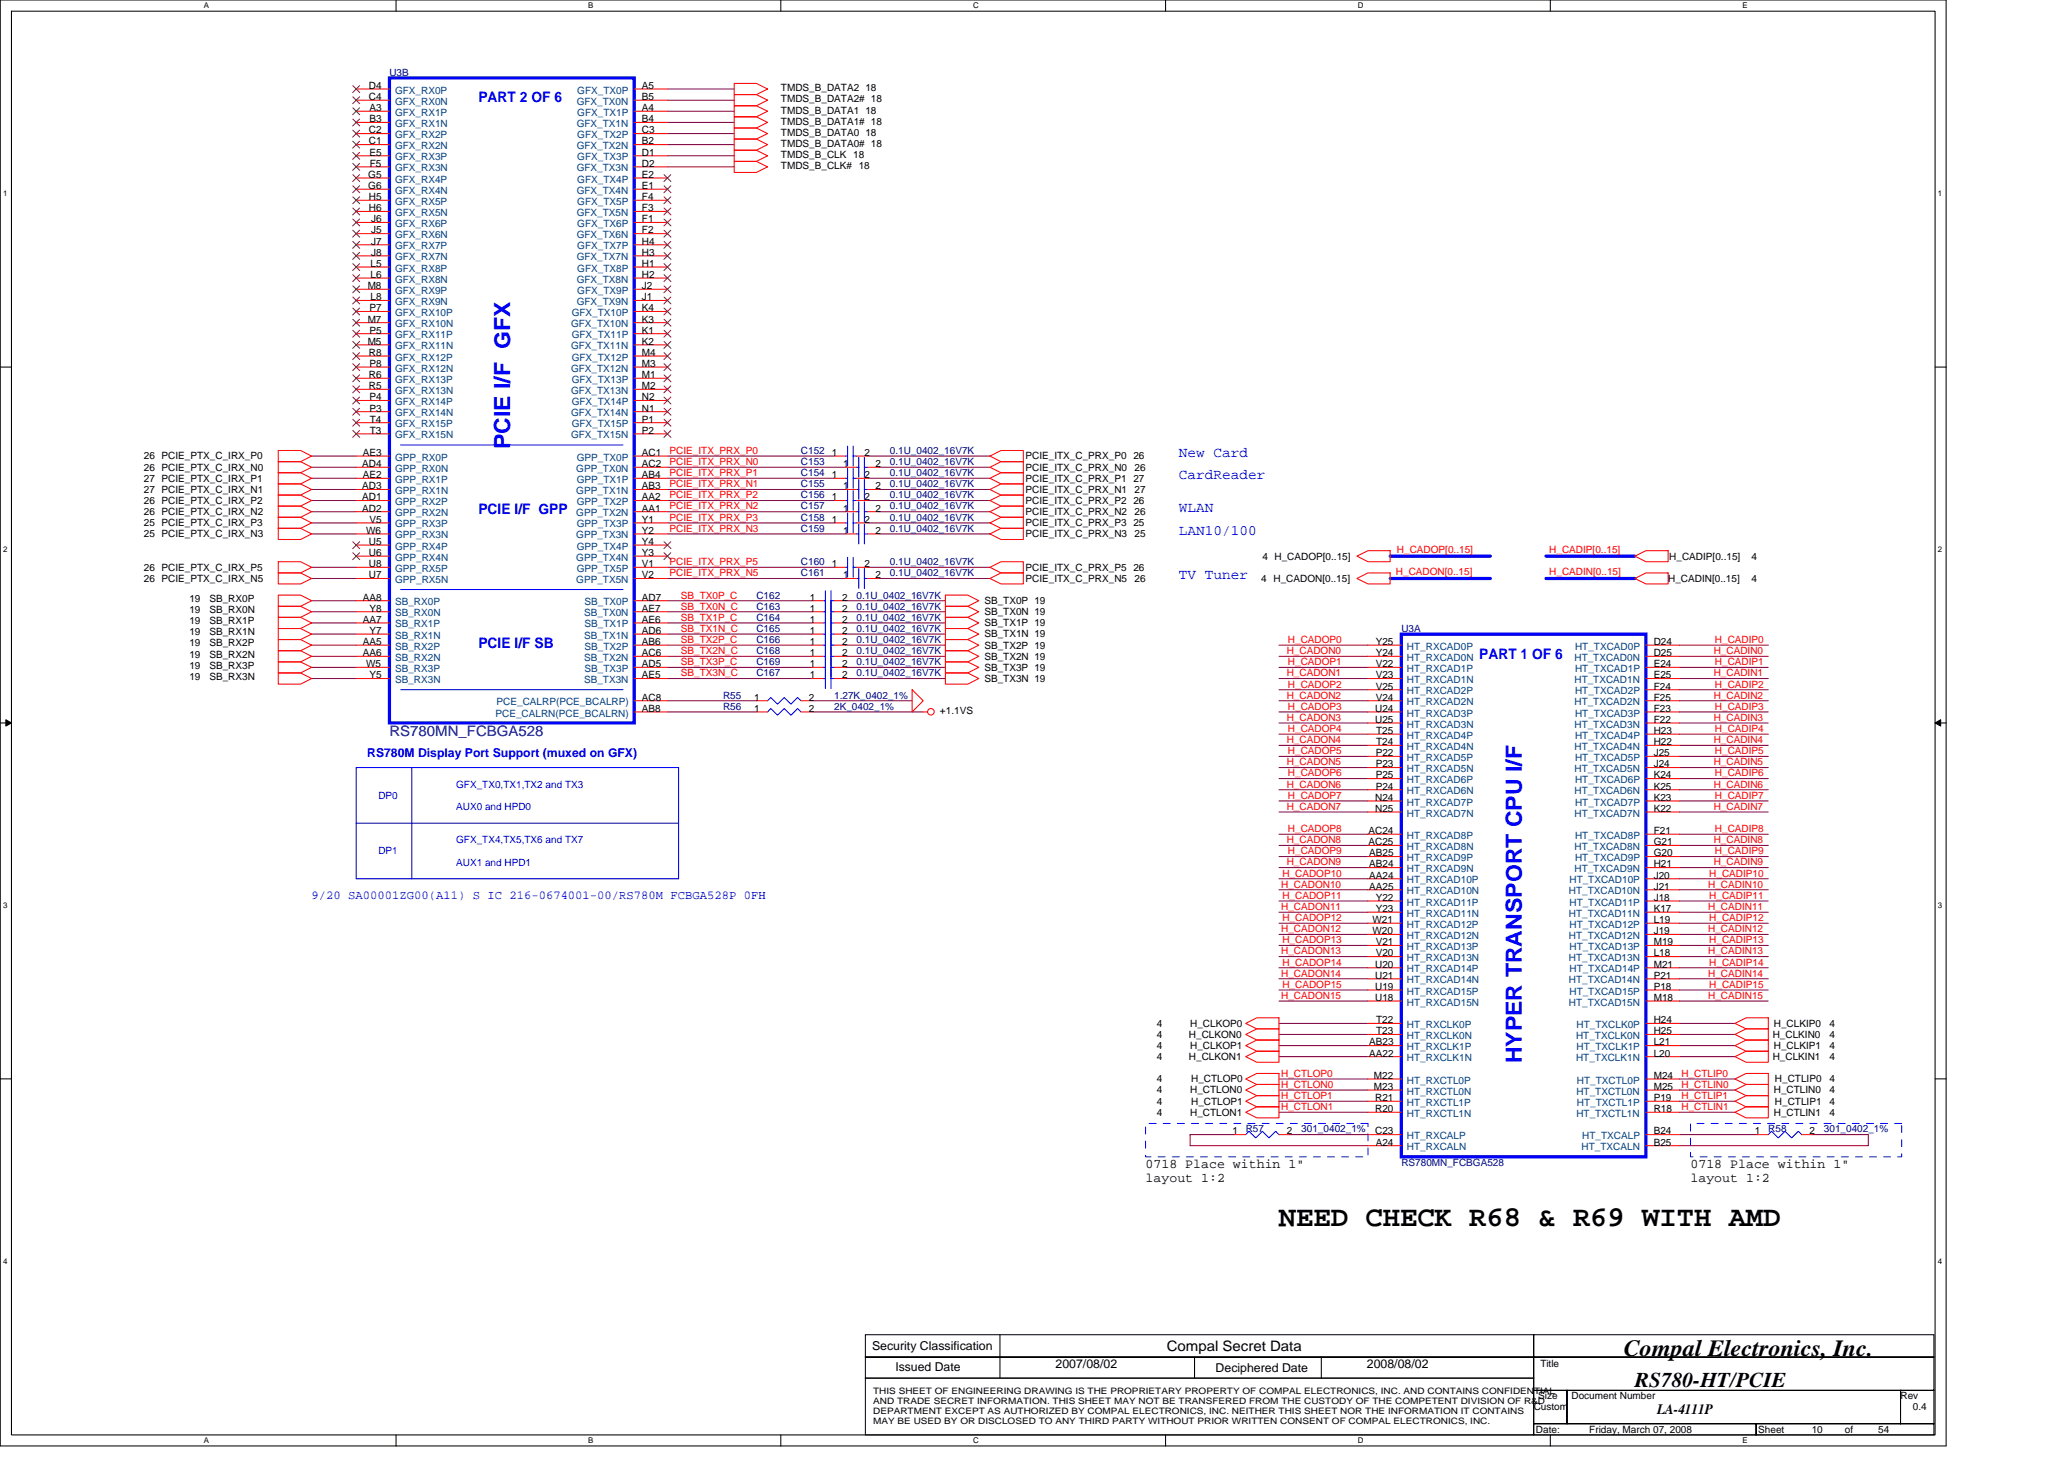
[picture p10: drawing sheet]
<svg xmlns="http://www.w3.org/2000/svg" width="297mm" height="210mm" viewBox="0 0 297 210" stroke-linecap="round" stroke-linejoin="round" font-family="sans-serif">
<defs><g id="words">
<text font-size="4.1" x="184.1" y="176.3">NEED CHECK R68 &amp; R69 WITH AMD</text>
<text font-size="3.3" x="233.7" y="195.1">Compal Electronics, Inc.</text>
<g font-size="3.2" fill="#00f">
<text x="73.4" y="64.7" transform="rotate(-90 73.4 64.7)">PCIE I/F GFX</text>
<text x="219" y="153" transform="rotate(-90 219 153)">HYPER TRANSPORT CPU I/F</text>
</g>
<text font-size="3" x="235.3" y="199.6">RS780-HT/PCIE</text>
<g font-size="2.1" fill="#00f">
<text x="68.9" y="14.7">PART 2 OF 6</text>
<text x="169.7" y="65.7">New Card</text>
<text x="169.7" y="68.9">CardReader</text>
<text x="68.9" y="73.9">PCIE I/F GPP</text>
<text x="169.7" y="76.9">LAN10/100</text>
<text x="169.7" y="73.7">WLAN</text>
<text x="169.7" y="83.3">TV Tuner</text>
<text x="68.9" y="93.2">PCIE I/F SB</text>
<text x="212.9" y="94.7">PART 1 OF 6</text>
</g>
<text font-size="2.1" fill="#000080" x="56" y="105.9">RS780MN_FCBGA528</text>
<g font-size="2.1">
<text x="167.9" y="194.4">Compal Secret Data</text>
<text x="238.5" y="203.5">LA-4111P</text>
</g>
<g font-size="1.9">
<text x="164.9" y="168">0718 Place within 1&quot;</text>
<text x="243.3" y="168">0718 Place within 1&quot;</text>
<text x="164.9" y="170.1">layout 1:2</text>
<text x="243.3" y="170.1">layout 1:2</text>
</g>
<g font-size="1.8" fill="#00f">
<text x="52.8" y="108.9">RS780M Display Port Support (muxed on GFX)</text>
<text x="44.8" y="129.4">9/20 SA00001ZG00(A11) S IC 216-0674001-00/RS780M FCBGA528P 0FH</text>
</g>
<g font-size="1.8">
<text x="125.5" y="194.2">Security Classification</text>
<text x="128.9" y="197.3">Issued Date</text>
<text x="151.9" y="196.8">2007/08/02</text>
<text x="174.9" y="197.4">Deciphered Date</text>
<text x="196.7" y="196.8">2008/08/02</text>
</g>
<g font-size="1.4" fill="#000080">
<text x="56" y="10.9">U3B</text>
<text x="115.3" y="65.3">C152</text>
<text x="128.1" y="65.3">0.1U_0402_16V7K</text>
<text x="115.3" y="70.1">C155</text>
<text x="115.3" y="71.7">C156</text>
<text x="115.3" y="66.9">C153</text>
<text x="115.3" y="68.5">C154</text>
<text x="128.1" y="70.1">0.1U_0402_16V7K</text>
<text x="128.1" y="71.7">0.1U_0402_16V7K</text>
<text x="128.1" y="66.9">0.1U_0402_16V7K</text>
<text x="128.1" y="68.5">0.1U_0402_16V7K</text>
<text x="115.3" y="74.9">C158</text>
<text x="115.3" y="76.5">C159</text>
<text x="115.3" y="73.3">C157</text>
<text x="128.1" y="74.9">0.1U_0402_16V7K</text>
<text x="128.1" y="76.5">0.1U_0402_16V7K</text>
<text x="128.1" y="73.3">0.1U_0402_16V7K</text>
<text x="115.3" y="82.9">C161</text>
<text x="115.3" y="81.3">C160</text>
<text x="128.1" y="82.9">0.1U_0402_16V7K</text>
<text x="128.1" y="81.3">0.1U_0402_16V7K</text>
<text x="108.9" y="86.1">C162</text>
<text x="108.9" y="89.3">C164</text>
<text x="108.9" y="87.7">C163</text>
<text x="123.3" y="86.1">0.1U_0402_16V7K</text>
<text x="123.3" y="89.3">0.1U_0402_16V7K</text>
<text x="123.3" y="87.7">0.1U_0402_16V7K</text>
<text x="108.9" y="90.9">C165</text>
<text x="108.9" y="94.1">C168</text>
<text x="108.9" y="92.5">C166</text>
<text x="108.9" y="95.7">C169</text>
<text x="123.3" y="90.9">0.1U_0402_16V7K</text>
<text x="123.3" y="94.1">0.1U_0402_16V7K</text>
<text x="123.3" y="92.5">0.1U_0402_16V7K</text>
<text x="123.3" y="95.7">0.1U_0402_16V7K</text>
<text x="201.7" y="90.9">U3A</text>
<text x="104.1" y="100.5">R55</text>
<text x="108.9" y="97.3">C167</text>
<text x="120.1" y="100.5">1.27K_0402_1%</text>
<text x="123.3" y="97.3">0.1U_0402_16V7K</text>
<text x="104.1" y="102.1">R56</text>
<text x="120.1" y="102.1">2K_0402_1%</text>
<text x="179.3" y="162.9">R57</text>
<text x="187.3" y="162.9">301_0402_1%</text>
<text x="201.7" y="167.7">RS780MN_FCBGA528</text>
<text x="254.5" y="162.9">R58</text>
<text x="262.5" y="162.9">301_0402_1%</text>
</g>
<g font-size="1.4">
<text x="53.1" y="12.8">D4</text>
<text x="53.1" y="14.4">C4</text>
<text x="53.2" y="16">A3</text>
<text x="53.2" y="17.6">B3</text>
<text x="92.4" y="14.4">B5</text>
<text x="92.4" y="17.6">B4</text>
<text x="92.4" y="12.8">A5</text>
<text x="92.4" y="16">A4</text>
<text x="112.4" y="16.3">TMDS_B_DATA1 18</text>
<text x="112.4" y="17.9">TMDS_B_DATA1# 18</text>
<text x="112.4" y="13.1">TMDS_B_DATA2 18</text>
<text x="112.4" y="14.7">TMDS_B_DATA2# 18</text>
<text x="53.1" y="19.2">C2</text>
<text x="53.1" y="20.8">C1</text>
<text x="53.2" y="22.4">E5</text>
<text x="53.2" y="24">F5</text>
<text x="92.4" y="20.8">B2</text>
<text x="92.4" y="24">D2</text>
<text x="92.4" y="19.2">C3</text>
<text x="92.4" y="22.4">D1</text>
<text x="112.4" y="22.7">TMDS_B_CLK 18</text>
<text x="112.4" y="19.5">TMDS_B_DATA0 18</text>
<text x="112.4" y="21.1">TMDS_B_DATA0# 18</text>
<text x="53" y="25.6">G5</text>
<text x="53" y="27.2">G6</text>
<text x="53.1" y="28.8">H5</text>
<text x="92.4" y="27.2">E1</text>
<text x="92.4" y="25.6">E2</text>
<text x="92.4" y="28.8">F4</text>
<text x="112.4" y="24.3">TMDS_B_CLK# 18</text>
<text x="53.1" y="30.4">H6</text>
<text x="53.4" y="32">J6</text>
<text x="53.4" y="33.6">J5</text>
<text x="53.4" y="35.2">J7</text>
<text x="92.4" y="30.4">F3</text>
<text x="92.4" y="33.6">F2</text>
<text x="92.4" y="32">F1</text>
<text x="92.4" y="35.2">H4</text>
<text x="52.9" y="41.6">M8</text>
<text x="53.3" y="38.4">L5</text>
<text x="53.3" y="40">L6</text>
<text x="53.4" y="36.8">J8</text>
<text x="92.4" y="36.8">H3</text>
<text x="92.4" y="40">H2</text>
<text x="92.4" y="38.4">H1</text>
<text x="92.4" y="41.6">J2</text>
<text x="52.9" y="46.4">M7</text>
<text x="53.2" y="44.8">P7</text>
<text x="53.2" y="48">P5</text>
<text x="53.3" y="43.2">L8</text>
<text x="92.4" y="43.2">J1</text>
<text x="92.4" y="44.8">K4</text>
<text x="92.4" y="48">K1</text>
<text x="92.4" y="46.4">K3</text>
<text x="52.9" y="49.6">M5</text>
<text x="53.1" y="51.2">R8</text>
<text x="53.2" y="52.8">P8</text>
<text x="92.4" y="51.2">M4</text>
<text x="92.4" y="49.6">K2</text>
<text x="92.4" y="52.8">M3</text>
<text x="53.1" y="54.4">R6</text>
<text x="53.1" y="56">R5</text>
<text x="53.2" y="57.6">P4</text>
<text x="53.2" y="59.2">P3</text>
<text x="92.4" y="54.4">M1</text>
<text x="92.4" y="57.6">N2</text>
<text x="92.4" y="56">M2</text>
<text x="92.4" y="59.2">N1</text>
<text x="52.2" y="65.6">AE3</text>
<text x="53.2" y="60.8">T4</text>
<text x="53.2" y="62.4">T3</text>
<text x="92.4" y="65.6">AC1</text>
<text x="92.4" y="60.8">P1</text>
<text x="92.4" y="62.4">P2</text>
<text x="119.7" y="65.6">1</text>
<text x="124.4" y="65.6">2</text>
<text x="20.7" y="66.1">26 PCIE_PTX_C_IRX_P0</text>
<text x="20.7" y="67.7">26 PCIE_PTX_C_IRX_N0</text>
<text x="20.7" y="69.3">27 PCIE_PTX_C_IRX_P1</text>
<text x="20.7" y="70.9">27 PCIE_PTX_C_IRX_N1</text>
<text x="52.1" y="72">AD1</text>
<text x="52.1" y="67.2">AD4</text>
<text x="52.1" y="70.4">AD3</text>
<text x="52.2" y="68.8">AE2</text>
<text x="92.4" y="72">AA2</text>
<text x="92.4" y="68.8">AB4</text>
<text x="92.4" y="67.2">AC2</text>
<text x="92.4" y="70.4">AB3</text>
<text x="119.7" y="72">1</text>
<text x="119.7" y="68.8">1</text>
<text x="121.3" y="70.4">1</text>
<text x="121.3" y="67.2">1</text>
<text x="124.4" y="72">2</text>
<text x="124.4" y="68.8">2</text>
<text x="126" y="70.4">2</text>
<text x="126" y="67.2">2</text>
<text x="147.6" y="70.9">PCIE_ITX_C_PRX_N1</text>
<text x="147.6" y="69.3">PCIE_ITX_C_PRX_P1 27</text>
<text x="147.6" y="66.1">PCIE_ITX_C_PRX_P0 26</text>
<text x="147.6" y="67.7">PCIE_ITX_C_PRX_N0</text>
<text x="163.3" y="70.9">27</text>
<text x="163.3" y="67.7">26</text>
<text x="20.7" y="75.7">25 PCIE_PTX_C_IRX_P3</text>
<text x="20.7" y="77.3">25 PCIE_PTX_C_IRX_N3</text>
<text x="20.7" y="72.5">26 PCIE_PTX_C_IRX_P2</text>
<text x="20.7" y="74.1">26 PCIE_PTX_C_IRX_N2</text>
<text x="52.1" y="73.6">AD2</text>
<text x="52.7" y="76.8">W6</text>
<text x="53.2" y="75.2">V5</text>
<text x="92.4" y="75.2">Y1</text>
<text x="92.4" y="73.6">AA1</text>
<text x="92.4" y="76.8">Y2</text>
<text x="119.7" y="75.2">1</text>
<text x="121.3" y="76.8">1</text>
<text x="121.3" y="73.6">1</text>
<text x="124.4" y="75.2">2</text>
<text x="126" y="76.8">2</text>
<text x="126" y="73.6">2</text>
<text x="147.6" y="72.5">PCIE_ITX_C_PRX_P2 26</text>
<text x="147.6" y="74.1">PCIE_ITX_C_PRX_N2</text>
<text x="147.6" y="75.7">PCIE_ITX_C_PRX_P3 25</text>
<text x="147.6" y="77.3">PCIE_ITX_C_PRX_N3</text>
<text x="163.3" y="74.1">26</text>
<text x="163.3" y="77.3">25</text>
<text x="20.7" y="82.1">26 PCIE_PTX_C_IRX_P5</text>
<text x="20.7" y="83.7">26 PCIE_PTX_C_IRX_N5</text>
<text x="53.1" y="78.4">U5</text>
<text x="53.1" y="80">U6</text>
<text x="53.1" y="81.6">U8</text>
<text x="53.1" y="83.2">U7</text>
<text x="92.4" y="78.4">Y4</text>
<text x="92.4" y="81.6">V1</text>
<text x="92.4" y="80">Y3</text>
<text x="92.4" y="83.2">V2</text>
<text x="119.7" y="81.6">1</text>
<text x="121.3" y="83.2">1</text>
<text x="124.4" y="81.6">2</text>
<text x="126" y="83.2">2</text>
<text x="147.6" y="82.1">PCIE_ITX_C_PRX_P5 26</text>
<text x="147.6" y="83.7">PCIE_ITX_C_PRX_N5</text>
<text x="163.3" y="83.7">26</text>
<text x="181.5" y="83.7">4 H_CADON[0..15]</text>
<text x="181.7" y="80.5">4 H_CADOP[0..15]</text>
<text x="240.1" y="83.7">H_CADIN[0..15]</text>
<text x="240.2" y="80.5">H_CADIP[0..15]</text>
<text x="252.1" y="83.7">4</text>
<text x="252.1" y="80.5">4</text>
<text x="27.3" y="89.8">19</text>
<text x="27.3" y="86.6">19</text>
<text x="27.3" y="88.2">19</text>
<text x="30.1" y="89.8">SB_RX1P</text>
<text x="30.1" y="86.6">SB_RX0P</text>
<text x="30.1" y="88.2">SB_RX0N</text>
<text x="52.2" y="86.4">AA8</text>
<text x="52.2" y="89.6">AA7</text>
<text x="53.2" y="88">Y8</text>
<text x="92.4" y="88">AE7</text>
<text x="92.4" y="86.4">AD7</text>
<text x="92.4" y="89.6">AE6</text>
<text x="116.5" y="86.4">1</text>
<text x="116.5" y="89.6">1</text>
<text x="116.5" y="88">1</text>
<text x="121.2" y="86.4">2</text>
<text x="121.2" y="89.6">2</text>
<text x="121.2" y="88">2</text>
<text x="141.7" y="86.9">SB_TX0P 19</text>
<text x="141.7" y="88.5">SB_TX0N 19</text>
<text x="27.3" y="91.4">19</text>
<text x="27.3" y="93">19</text>
<text x="27.3" y="94.6">19</text>
<text x="30.1" y="91.4">SB_RX1N</text>
<text x="30.1" y="93">SB_RX2P</text>
<text x="30.1" y="94.6">SB_RX2N</text>
<text x="52.2" y="92.8">AA5</text>
<text x="52.2" y="94.4">AA6</text>
<text x="52.7" y="96">W5</text>
<text x="53.2" y="91.2">Y7</text>
<text x="92.4" y="91.2">AD6</text>
<text x="92.4" y="94.4">AC6</text>
<text x="92.4" y="96">AD5</text>
<text x="92.4" y="92.8">AB6</text>
<text x="116.5" y="91.2">1</text>
<text x="116.5" y="94.4">1</text>
<text x="116.5" y="92.8">1</text>
<text x="116.5" y="96">1</text>
<text x="121.2" y="91.2">2</text>
<text x="121.2" y="94.4">2</text>
<text x="121.2" y="92.8">2</text>
<text x="121.2" y="96">2</text>
<text x="141.7" y="91.7">SB_TX1N 19</text>
<text x="141.7" y="90.1">SB_TX1P 19</text>
<text x="141.7" y="93.3">SB_TX2P 19</text>
<text x="141.7" y="94.9">SB_TX2N 19</text>
<text x="198" y="96">V22</text>
<text x="198" y="92.8">Y25</text>
<text x="198" y="94.4">Y24</text>
<text x="238" y="96">E24</text>
<text x="238" y="92.8">D24</text>
<text x="238" y="94.4">D25</text>
<text x="27.3" y="96.2">19</text>
<text x="27.3" y="97.8">19</text>
<text x="30.1" y="96.2">SB_RX3P</text>
<text x="30.1" y="97.8">SB_RX3N</text>
<text x="53.2" y="97.6">Y5</text>
<text x="92.4" y="97.6">AE5</text>
<text x="92.4" y="100.8">AC8</text>
<text x="108.5" y="100.8">1</text>
<text x="116.4" y="100.8">2</text>
<text x="116.5" y="97.6">1</text>
<text x="121.2" y="97.6">2</text>
<text x="141.7" y="98.1">SB_TX3N 19</text>
<text x="141.7" y="96.5">SB_TX3P 19</text>
<text x="198" y="99.2">V25</text>
<text x="198" y="100.8">V24</text>
<text x="198" y="97.6">V23</text>
<text x="238" y="99.2">F24</text>
<text x="238" y="100.8">F25</text>
<text x="238" y="97.6">E25</text>
<text x="92.4" y="102.4">AB8</text>
<text x="108.5" y="102.4">1</text>
<text x="116.4" y="102.4">2</text>
<text x="135.3" y="102.7">+1.1VS</text>
<text x="197.9" y="102.4">U24</text>
<text x="197.9" y="104">U25</text>
<text x="198" y="105.6">T25</text>
<text x="198" y="107.2">T24</text>
<text x="238" y="105.6">H23</text>
<text x="238" y="102.4">F23</text>
<text x="238" y="107.2">H22</text>
<text x="238" y="104">F22</text>
<text x="198" y="112">P25</text>
<text x="198" y="113.6">P24</text>
<text x="198" y="108.8">P22</text>
<text x="198" y="110.4">P23</text>
<text x="238" y="112">K24</text>
<text x="238" y="108.8">J25</text>
<text x="238" y="113.6">K25</text>
<text x="238" y="110.4">J24</text>
<text x="197" y="120">AC24</text>
<text x="197.9" y="115.2">N24</text>
<text x="197.9" y="116.8">N25</text>
<text x="238" y="120">F21</text>
<text x="238" y="115.2">K23</text>
<text x="238" y="116.8">K22</text>
<text x="197" y="121.6">AC25</text>
<text x="197" y="123.2">AB25</text>
<text x="197" y="124.8">AB24</text>
<text x="238" y="123.2">G20</text>
<text x="238" y="124.8">H21</text>
<text x="238" y="121.6">G21</text>
<text x="197" y="126.4">AA24</text>
<text x="197" y="128">AA25</text>
<text x="198" y="129.6">Y22</text>
<text x="198" y="131.2">Y23</text>
<text x="238" y="129.6">J18</text>
<text x="238" y="126.4">J20</text>
<text x="238" y="131.2">K17</text>
<text x="238" y="128">J21</text>
<text x="197.5" y="132.8">W21</text>
<text x="197.5" y="134.4">W20</text>
<text x="198" y="136">V21</text>
<text x="198" y="137.6">V20</text>
<text x="238" y="136">M19</text>
<text x="238" y="132.8">L19</text>
<text x="238" y="137.6">L18</text>
<text x="238" y="134.4">J19</text>
<text x="197.9" y="142.4">U19</text>
<text x="197.9" y="144">U18</text>
<text x="197.9" y="139.2">U20</text>
<text x="197.9" y="140.8">U21</text>
<text x="238" y="142.4">P18</text>
<text x="238" y="139.2">M21</text>
<text x="238" y="144">M18</text>
<text x="238" y="140.8">P21</text>
<text x="166.5" y="149.3">4</text>
<text x="166.5" y="147.7">4</text>
<text x="171.1" y="149.3">H_CLKON0</text>
<text x="171.3" y="147.7">H_CLKOP0</text>
<text x="198" y="147.2">T22</text>
<text x="198" y="148.8">T23</text>
<text x="238" y="147.2">H24</text>
<text x="238" y="148.8">H25</text>
<text x="255.1" y="149.3">H_CLKIN0</text>
<text x="255.3" y="147.7">H_CLKIP0</text>
<text x="263.3" y="149.3">4</text>
<text x="263.3" y="147.7">4</text>
<text x="166.5" y="155.7">4</text>
<text x="166.5" y="152.5">4</text>
<text x="166.5" y="150.9">4</text>
<text x="171.1" y="152.5">H_CLKON1</text>
<text x="171.3" y="150.9">H_CLKOP1</text>
<text x="171.4" y="155.7">H_CTLOP0</text>
<text x="197" y="150.4">AB23</text>
<text x="197" y="152">AA22</text>
<text x="197.7" y="155.2">M22</text>
<text x="238" y="150.4">L21</text>
<text x="238" y="155.2">M24</text>
<text x="238" y="152">L20</text>
<text x="255.1" y="152.5">H_CLKIN1</text>
<text x="255.3" y="150.9">H_CLKIP1</text>
<text x="255.4" y="155.7">H_CTLIP0</text>
<text x="263.3" y="152.5">4</text>
<text x="263.3" y="150.9">4</text>
<text x="263.3" y="155.7">4</text>
<text x="166.5" y="158.9">4</text>
<text x="166.5" y="157.3">4</text>
<text x="166.5" y="160.5">4</text>
<text x="171.3" y="157.3">H_CTLON0</text>
<text x="171.3" y="160.5">H_CTLON1</text>
<text x="171.4" y="158.9">H_CTLOP1</text>
<text x="197.7" y="156.8">M23</text>
<text x="197.9" y="158.4">R21</text>
<text x="197.9" y="160">R20</text>
<text x="238" y="156.8">M25</text>
<text x="238" y="160">R18</text>
<text x="238" y="158.4">P19</text>
<text x="255.3" y="157.3">H_CTLIN0</text>
<text x="255.3" y="160.5">H_CTLIN1</text>
<text x="255.4" y="158.9">H_CTLIP1</text>
<text x="263.3" y="157.3">4</text>
<text x="263.3" y="160.5">4</text>
<text x="263.3" y="158.9">4</text>
<text x="177.4" y="163.2">1</text>
<text x="185.2" y="163.2">2</text>
<text x="197.9" y="163.2">C23</text>
<text x="198" y="164.8">A24</text>
<text x="238" y="164.8">B25</text>
<text x="238" y="163.2">B24</text>
<text x="252.6" y="163.2">1</text>
<text x="260.4" y="163.2">2</text>
<text x="221.7" y="196.7">Title</text>
<text x="220.7" y="202.9">Custom</text>
<text x="221.4" y="201.3">Size</text>
<text x="226.2" y="201.3">Document Number</text>
<text x="273.5" y="201.3">Rev</text>
<text x="275.3" y="202.9">0.4</text>
<text x="221" y="206.1">Date:</text>
<text x="228.7" y="206.1">Friday, March 07, 2008</text>
<text x="253" y="206.1">Sheet</text>
<text x="260.7" y="206.1">10</text>
<text x="265.5" y="206.1">of</text>
<text x="270.3" y="206.1">54</text>
</g>
<g font-size="1.4" fill="#004080">
<text x="56.9" y="13.5">GFX_RX0P</text>
<text x="56.9" y="15.1">GFX_RX0N</text>
<text x="56.9" y="16.7">GFX_RX1P</text>
<text x="83" y="15.1">GFX_TX0N</text>
<text x="83.1" y="13.5">GFX_TX0P</text>
<text x="83.1" y="16.7">GFX_TX1P</text>
<text x="56.9" y="18.3">GFX_RX1N</text>
<text x="56.9" y="19.9">GFX_RX2P</text>
<text x="56.9" y="21.5">GFX_RX2N</text>
<text x="56.9" y="23.1">GFX_RX3P</text>
<text x="83" y="18.3">GFX_TX1N</text>
<text x="83" y="21.5">GFX_TX2N</text>
<text x="83.1" y="19.9">GFX_TX2P</text>
<text x="83.1" y="23.1">GFX_TX3P</text>
<text x="56.9" y="24.7">GFX_RX3N</text>
<text x="56.9" y="26.3">GFX_RX4P</text>
<text x="56.9" y="27.9">GFX_RX4N</text>
<text x="56.9" y="29.5">GFX_RX5P</text>
<text x="83" y="24.7">GFX_TX3N</text>
<text x="83" y="27.9">GFX_TX4N</text>
<text x="83.1" y="26.3">GFX_TX4P</text>
<text x="83.1" y="29.5">GFX_TX5P</text>
<text x="56.9" y="31.1">GFX_RX5N</text>
<text x="56.9" y="32.7">GFX_RX6P</text>
<text x="56.9" y="34.3">GFX_RX6N</text>
<text x="56.9" y="35.9">GFX_RX7P</text>
<text x="83" y="31.1">GFX_TX5N</text>
<text x="83" y="34.3">GFX_TX6N</text>
<text x="83.1" y="32.7">GFX_TX6P</text>
<text x="83.1" y="35.9">GFX_TX7P</text>
<text x="56.9" y="37.5">GFX_RX7N</text>
<text x="56.9" y="39.1">GFX_RX8P</text>
<text x="56.9" y="40.7">GFX_RX8N</text>
<text x="83" y="37.5">GFX_TX7N</text>
<text x="83" y="40.7">GFX_TX8N</text>
<text x="83.1" y="39.1">GFX_TX8P</text>
<text x="56.9" y="42.3">GFX_RX9P</text>
<text x="56.9" y="43.9">GFX_RX9N</text>
<text x="56.9" y="45.5">GFX_RX10P</text>
<text x="56.9" y="47.1">GFX_RX10N</text>
<text x="82.2" y="47.1">GFX_TX10N</text>
<text x="82.3" y="45.5">GFX_TX10P</text>
<text x="83" y="43.9">GFX_TX9N</text>
<text x="83.1" y="42.3">GFX_TX9P</text>
<text x="56.9" y="48.7">GFX_RX11P</text>
<text x="56.9" y="50.3">GFX_RX11N</text>
<text x="56.9" y="51.9">GFX_RX12P</text>
<text x="56.9" y="53.5">GFX_RX12N</text>
<text x="82.2" y="50.3">GFX_TX11N</text>
<text x="82.2" y="53.5">GFX_TX12N</text>
<text x="82.3" y="48.7">GFX_TX11P</text>
<text x="82.3" y="51.9">GFX_TX12P</text>
<text x="56.9" y="55.1">GFX_RX13P</text>
<text x="56.9" y="56.7">GFX_RX13N</text>
<text x="56.9" y="58.3">GFX_RX14P</text>
<text x="56.9" y="59.9">GFX_RX14N</text>
<text x="82.2" y="56.7">GFX_TX13N</text>
<text x="82.2" y="59.9">GFX_TX14N</text>
<text x="82.3" y="55.1">GFX_TX13P</text>
<text x="82.3" y="58.3">GFX_TX14P</text>
<text x="56.9" y="61.5">GFX_RX15P</text>
<text x="56.9" y="63.1">GFX_RX15N</text>
<text x="82.2" y="63.1">GFX_TX15N</text>
<text x="82.3" y="61.5">GFX_TX15P</text>
<text x="56.9" y="66.3">GPP_RX0P</text>
<text x="56.9" y="67.9">GPP_RX0N</text>
<text x="56.9" y="69.5">GPP_RX1P</text>
<text x="56.9" y="71.1">GPP_RX1N</text>
<text x="82.9" y="67.9">GPP_TX0N</text>
<text x="82.9" y="71.1">GPP_TX1N</text>
<text x="83" y="66.3">GPP_TX0P</text>
<text x="83" y="69.5">GPP_TX1P</text>
<text x="56.9" y="72.7">GPP_RX2P</text>
<text x="56.9" y="74.3">GPP_RX2N</text>
<text x="56.9" y="75.9">GPP_RX3P</text>
<text x="56.9" y="77.5">GPP_RX3N</text>
<text x="82.9" y="74.3">GPP_TX2N</text>
<text x="82.9" y="77.5">GPP_TX3N</text>
<text x="83" y="72.7">GPP_TX2P</text>
<text x="83" y="75.9">GPP_TX3P</text>
<text x="56.9" y="79.1">GPP_RX4P</text>
<text x="56.9" y="80.7">GPP_RX4N</text>
<text x="56.9" y="82.3">GPP_RX5P</text>
<text x="56.9" y="83.9">GPP_RX5N</text>
<text x="82.9" y="80.7">GPP_TX4N</text>
<text x="82.9" y="83.9">GPP_TX5N</text>
<text x="83" y="79.1">GPP_TX4P</text>
<text x="83" y="82.3">GPP_TX5P</text>
<text x="56.9" y="87.1">SB_RX0P</text>
<text x="56.9" y="88.7">SB_RX0N</text>
<text x="84" y="88.7">SB_TX0N</text>
<text x="84.1" y="87.1">SB_TX0P</text>
<text x="56.9" y="90.3">SB_RX1P</text>
<text x="56.9" y="91.9">SB_RX1N</text>
<text x="56.9" y="93.5">SB_RX2P</text>
<text x="56.9" y="95.1">SB_RX2N</text>
<text x="84" y="91.9">SB_TX1N</text>
<text x="84" y="95.1">SB_TX2N</text>
<text x="84.1" y="90.3">SB_TX1P</text>
<text x="84.1" y="93.5">SB_TX2P</text>
<text x="202.5" y="93.5">HT_RXCAD0P</text>
<text x="202.5" y="95.1">HT_RXCAD0N</text>
<text x="226.6" y="95.1">HT_TXCAD0N</text>
<text x="226.7" y="93.5">HT_TXCAD0P</text>
<text x="56.9" y="96.7">SB_RX3P</text>
<text x="56.9" y="98.3">SB_RX3N</text>
<text x="71.5" y="101.5">PCE_CALRP(PCE_BCALRP)</text>
<text x="84" y="98.3">SB_TX3N</text>
<text x="84.1" y="96.7">SB_TX3P</text>
<text x="202.5" y="99.9">HT_RXCAD2P</text>
<text x="202.5" y="101.5">HT_RXCAD2N</text>
<text x="202.5" y="96.7">HT_RXCAD1P</text>
<text x="202.5" y="98.3">HT_RXCAD1N</text>
<text x="226.6" y="101.5">HT_TXCAD2N</text>
<text x="226.6" y="98.3">HT_TXCAD1N</text>
<text x="226.7" y="99.9">HT_TXCAD2P</text>
<text x="226.7" y="96.7">HT_TXCAD1P</text>
<text x="71.3" y="103.1">PCE_CALRN(PCE_BCALRN)</text>
<text x="202.5" y="106.3">HT_RXCAD4P</text>
<text x="202.5" y="107.9">HT_RXCAD4N</text>
<text x="202.5" y="103.1">HT_RXCAD3P</text>
<text x="202.5" y="104.7">HT_RXCAD3N</text>
<text x="226.6" y="107.9">HT_TXCAD4N</text>
<text x="226.6" y="104.7">HT_TXCAD3N</text>
<text x="226.7" y="106.3">HT_TXCAD4P</text>
<text x="226.7" y="103.1">HT_TXCAD3P</text>
<text x="202.5" y="112.7">HT_RXCAD6P</text>
<text x="202.5" y="109.5">HT_RXCAD5P</text>
<text x="202.5" y="111.1">HT_RXCAD5N</text>
<text x="226.6" y="111.1">HT_TXCAD5N</text>
<text x="226.7" y="112.7">HT_TXCAD6P</text>
<text x="226.7" y="109.5">HT_TXCAD5P</text>
<text x="202.5" y="115.9">HT_RXCAD7P</text>
<text x="202.5" y="117.5">HT_RXCAD7N</text>
<text x="202.5" y="114.3">HT_RXCAD6N</text>
<text x="226.6" y="117.5">HT_TXCAD7N</text>
<text x="226.6" y="114.3">HT_TXCAD6N</text>
<text x="226.7" y="115.9">HT_TXCAD7P</text>
<text x="202.5" y="123.9">HT_RXCAD9P</text>
<text x="202.5" y="125.5">HT_RXCAD9N</text>
<text x="202.5" y="120.7">HT_RXCAD8P</text>
<text x="202.5" y="122.3">HT_RXCAD8N</text>
<text x="226.6" y="125.5">HT_TXCAD9N</text>
<text x="226.6" y="122.3">HT_TXCAD8N</text>
<text x="226.7" y="123.9">HT_TXCAD9P</text>
<text x="226.7" y="120.7">HT_TXCAD8P</text>
<text x="202.5" y="130.3">HT_RXCAD11P</text>
<text x="202.5" y="131.9">HT_RXCAD11N</text>
<text x="202.5" y="127.1">HT_RXCAD10P</text>
<text x="202.5" y="128.7">HT_RXCAD10N</text>
<text x="225.8" y="131.9">HT_TXCAD11N</text>
<text x="225.8" y="128.7">HT_TXCAD10N</text>
<text x="225.9" y="130.3">HT_TXCAD11P</text>
<text x="225.9" y="127.1">HT_TXCAD10P</text>
<text x="202.5" y="136.7">HT_RXCAD13P</text>
<text x="202.5" y="133.5">HT_RXCAD12P</text>
<text x="202.5" y="135.1">HT_RXCAD12N</text>
<text x="225.8" y="135.1">HT_TXCAD12N</text>
<text x="225.9" y="136.7">HT_TXCAD13P</text>
<text x="225.9" y="133.5">HT_TXCAD12P</text>
<text x="202.5" y="143.1">HT_RXCAD15P</text>
<text x="202.5" y="139.9">HT_RXCAD14P</text>
<text x="202.5" y="141.5">HT_RXCAD14N</text>
<text x="202.5" y="138.3">HT_RXCAD13N</text>
<text x="225.8" y="141.5">HT_TXCAD14N</text>
<text x="225.8" y="138.3">HT_TXCAD13N</text>
<text x="225.9" y="143.1">HT_TXCAD15P</text>
<text x="225.9" y="139.9">HT_TXCAD14P</text>
<text x="202.5" y="144.7">HT_RXCAD15N</text>
<text x="202.5" y="147.9">HT_RXCLK0P</text>
<text x="202.5" y="149.5">HT_RXCLK0N</text>
<text x="225.8" y="144.7">HT_TXCAD15N</text>
<text x="226.8" y="149.5">HT_TXCLK0N</text>
<text x="226.9" y="147.9">HT_TXCLK0P</text>
<text x="202.5" y="151.1">HT_RXCLK1P</text>
<text x="202.5" y="152.7">HT_RXCLK1N</text>
<text x="202.5" y="155.9">HT_RXCTL0P</text>
<text x="226.8" y="152.7">HT_TXCLK1N</text>
<text x="226.9" y="151.1">HT_TXCLK1P</text>
<text x="226.9" y="155.9">HT_TXCTL0P</text>
<text x="202.5" y="157.5">HT_RXCTL0N</text>
<text x="202.5" y="159.1">HT_RXCTL1P</text>
<text x="202.5" y="160.7">HT_RXCTL1N</text>
<text x="226.9" y="157.5">HT_TXCTL0N</text>
<text x="226.9" y="160.7">HT_TXCTL1N</text>
<text x="226.9" y="159.1">HT_TXCTL1P</text>
<text x="202.5" y="163.9">HT_RXCALP</text>
<text x="202.5" y="165.5">HT_RXCALN</text>
<text x="227.6" y="165.5">HT_TXCALN</text>
<text x="227.7" y="163.9">HT_TXCALP</text>
</g>
<g font-size="1.4" fill="#f00">
<text x="96.4" y="65.3">PCIE_ITX_PRX_P0</text>
<text x="96.4" y="68.5">PCIE_ITX_PRX_P1</text>
<text x="96.4" y="70.1">PCIE_ITX_PRX_N1</text>
<text x="96.4" y="71.7">PCIE_ITX_PRX_P2</text>
<text x="96.4" y="66.9">PCIE_ITX_PRX_N0</text>
<text x="96.4" y="73.3">PCIE_ITX_PRX_N2</text>
<text x="96.4" y="74.9">PCIE_ITX_PRX_P3</text>
<text x="96.4" y="76.5">PCIE_ITX_PRX_N3</text>
<text x="96.4" y="81.3">PCIE_ITX_PRX_P5</text>
<text x="96.4" y="82.9">PCIE_ITX_PRX_N5</text>
<text x="200.9" y="82.7">H_CADON[0..15]</text>
<text x="201" y="79.5">H_CADOP[0..15]</text>
<text x="223" y="82.7">H_CADIN[0..15]</text>
<text x="223" y="79.5">H_CADIP[0..15]</text>
<text x="98" y="86.1">SB_TX0P_C</text>
<text x="98" y="87.7">SB_TX0N_C</text>
<text x="98" y="89.3">SB_TX1P_C</text>
<text x="98" y="92.5">SB_TX2P_C</text>
<text x="98" y="94.1">SB_TX2N_C</text>
<text x="98" y="95.7">SB_TX3P_C</text>
<text x="98" y="90.9">SB_TX1N_C</text>
<text x="185.2" y="94.1">H_CADON0</text>
<text x="185.4" y="92.5">H_CADOP0</text>
<text x="185.4" y="95.7">H_CADOP1</text>
<text x="246.6" y="94.1">H_CADIN0</text>
<text x="246.8" y="95.7">H_CADIP1</text>
<text x="246.8" y="92.5">H_CADIP0</text>
<text x="98" y="97.3">SB_TX3N_C</text>
<text x="185.2" y="97.3">H_CADON1</text>
<text x="185.2" y="100.5">H_CADON2</text>
<text x="185.4" y="98.9">H_CADOP2</text>
<text x="246.6" y="97.3">H_CADIN1</text>
<text x="246.6" y="100.5">H_CADIN2</text>
<text x="246.8" y="98.9">H_CADIP2</text>
<text x="185.2" y="103.7">H_CADON3</text>
<text x="185.2" y="106.9">H_CADON4</text>
<text x="185.4" y="102.1">H_CADOP3</text>
<text x="185.4" y="105.3">H_CADOP4</text>
<text x="246.6" y="103.7">H_CADIN3</text>
<text x="246.6" y="106.9">H_CADIN4</text>
<text x="246.8" y="102.1">H_CADIP3</text>
<text x="246.8" y="105.3">H_CADIP4</text>
<text x="185.2" y="110.1">H_CADON5</text>
<text x="185.2" y="113.3">H_CADON6</text>
<text x="185.4" y="108.5">H_CADOP5</text>
<text x="185.4" y="111.7">H_CADOP6</text>
<text x="246.6" y="110.1">H_CADIN5</text>
<text x="246.6" y="113.3">H_CADIN6</text>
<text x="246.8" y="108.5">H_CADIP5</text>
<text x="246.8" y="111.7">H_CADIP6</text>
<text x="185.2" y="116.5">H_CADON7</text>
<text x="185.4" y="114.9">H_CADOP7</text>
<text x="185.4" y="119.7">H_CADOP8</text>
<text x="246.6" y="116.5">H_CADIN7</text>
<text x="246.8" y="114.9">H_CADIP7</text>
<text x="246.8" y="119.7">H_CADIP8</text>
<text x="185.2" y="124.5">H_CADON9</text>
<text x="185.2" y="121.3">H_CADON8</text>
<text x="185.4" y="122.9">H_CADOP9</text>
<text x="246.6" y="121.3">H_CADIN8</text>
<text x="246.6" y="124.5">H_CADIN9</text>
<text x="246.8" y="122.9">H_CADIP9</text>
<text x="184.4" y="130.9">H_CADON11</text>
<text x="184.4" y="127.7">H_CADON10</text>
<text x="184.5" y="129.3">H_CADOP11</text>
<text x="184.5" y="126.1">H_CADOP10</text>
<text x="245.8" y="127.7">H_CADIN10</text>
<text x="245.8" y="130.9">H_CADIN11</text>
<text x="246" y="126.1">H_CADIP10</text>
<text x="246" y="129.3">H_CADIP11</text>
<text x="184.4" y="137.3">H_CADON13</text>
<text x="184.4" y="134.1">H_CADON12</text>
<text x="184.5" y="135.7">H_CADOP13</text>
<text x="184.5" y="132.5">H_CADOP12</text>
<text x="245.8" y="134.1">H_CADIN12</text>
<text x="245.8" y="137.3">H_CADIN13</text>
<text x="246" y="132.5">H_CADIP12</text>
<text x="246" y="135.7">H_CADIP13</text>
<text x="184.4" y="143.7">H_CADON15</text>
<text x="184.4" y="140.5">H_CADON14</text>
<text x="184.5" y="142.1">H_CADOP15</text>
<text x="184.5" y="138.9">H_CADOP14</text>
<text x="245.8" y="140.5">H_CADIN14</text>
<text x="245.8" y="143.7">H_CADIN15</text>
<text x="246" y="138.9">H_CADIP14</text>
<text x="246" y="142.1">H_CADIP15</text>
<text x="184.4" y="154.9">H_CTLOP0</text>
<text x="242" y="154.9">H_CTLIP0</text>
<text x="184.4" y="156.5">H_CTLON0</text>
<text x="184.4" y="158.1">H_CTLOP1</text>
<text x="184.4" y="159.7">H_CTLON1</text>
<text x="242" y="156.5">H_CTLIN0</text>
<text x="242" y="158.1">H_CTLIP1</text>
<text x="242" y="159.7">H_CTLIN1</text>
</g>
<g font-size="1.4" fill="#00f">
<text x="65.7" y="113.3">GFX_TX0,TX1,TX2 and TX3</text>
<text x="54.5" y="114.9">DP0</text>
<text x="65.7" y="116.5">AUX0 and HPD0</text>
<text x="54.5" y="122.9">DP1</text>
<text x="65.7" y="121.3">GFX_TX4,TX5,TX6 and TX7</text>
<text x="65.7" y="124.5">AUX1 and HPD1</text>
</g>
<g font-size="1.3">
<text x="125.7" y="200.5">THIS SHEET OF ENGINEERING DRAWING IS THE PROPRIETARY PROPERTY OF COMPAL ELECTRONICS, INC. AND CONTAINS CONFIDENTIAL</text>
<text x="125.7" y="202">AND TRADE SECRET INFORMATION. THIS SHEET MAY NOT BE TRANSFERED FROM THE CUSTODY OF THE COMPETENT DIVISION OF R&amp;D</text>
<text x="125.7" y="203.5">DEPARTMENT EXCEPT AS AUTHORIZED BY COMPAL ELECTRONICS, INC. NEITHER THIS SHEET NOR THE INFORMATION IT CONTAINS</text>
<text x="125.7" y="204.9">MAY BE USED BY OR DISCLOSED TO ANY THIRD PARTY WITHOUT PRIOR WRITTEN CONSENT OF COMPAL ELECTRONICS, INC.</text>
</g>
<g font-size="1.1">
<text x="29.3" y="1.2">A</text>
<text x="84.7" y="1.2">B</text>
<text x="140" y="1.2">C</text>
<text x="195.4" y="1.2">D</text>
<text x="250.8" y="1.2">E</text>
<text x=".4" y="28.2">1</text>
<text x="278.9" y="28.2">1</text>
<text x=".4" y="79.4">2</text>
<text x="278.9" y="79.4">2</text>
<text x=".4" y="130.6">3</text>
<text x="278.9" y="130.6">3</text>
<text x=".4" y="181.8">4</text>
<text x="278.9" y="181.8">4</text>
<text x="29.3" y="207.6">A</text>
<text x="84.7" y="207.6">B</text>
<text x="140" y="207.6">C</text>
<text x="195.4" y="207.6">D</text>
<text x="250.8" y="207.6">E</text>
</g>
</g></defs>
<path d="M0 0h280.1v208h-280.1zM1.6 1.6h276.9v204.8h-276.9z" fill="none" stroke="#000" stroke-width=".15"/>
<g fill="#fff">
<path d="M29.3 .2h.8v1.2h-.8z"/>
<path d="M29.3 206.6h.8v1.3h-.8z"/>
</g>
<path d="M57 0v1.6M57 206.4v1.6" fill="none" stroke="#000" stroke-width=".15"/>
<g fill="#fff">
<path d="M84.7 .2h.7v1.2h-.7z"/>
<path d="M84.7 206.6h.7v1.3h-.7z"/>
</g>
<path d="M112.4 0v1.6M112.4 206.4v1.6" fill="none" stroke="#000" stroke-width=".15"/>
<g fill="#fff">
<path d="M140 .2h.8v1.2h-.8z"/>
<path d="M140 206.6h.8v1.3h-.8z"/>
</g>
<path d="M167.7 0v1.6M167.7 206.4v1.6" fill="none" stroke="#000" stroke-width=".15"/>
<g fill="#fff">
<path d="M195.4 .2h.8v1.2h-.8z"/>
<path d="M195.4 206.6h.8v1.3h-.8z"/>
</g>
<path d="M223.1 0v1.6M223.1 206.4v1.6" fill="none" stroke="#000" stroke-width=".15"/>
<g fill="#fff">
<path d="M250.8 .2h.7v1.2h-.7z"/>
<path d="M250.8 206.6h.7v1.3h-.7z"/>
<path d="M.4 27.2h.7v1.3h-.7z"/>
<path d="M278.9 27.2h.6v1.3h-.6z"/>
<path d="M.4 78.4h.7v1.3h-.7z"/>
<path d="M278.9 78.4h.6v1.3h-.6z"/>
</g>
<path d="M0 52.8h1.6M278.5 52.8h1.6" fill="none" stroke="#000" stroke-width=".15"/>
<g fill="#fff">
<path d="M.4 129.6h.7v1.3h-.7z"/>
<path d="M278.9 129.6h.6v1.3h-.6z"/>
</g>
<path d="M0 104h1.6M278.5 104h1.6" fill="none" stroke="#000" stroke-width=".15"/>
<path d="M.8 103.5l.8 .5-.8 .5zM278.5 104l.8-.5v1z" fill="#000" stroke="#000" stroke-width=".14"/>
<g fill="#fff">
<path d="M.4 180.8h.7v1.3h-.7z"/>
<path d="M278.9 180.8h.6v1.3h-.6z"/>
</g>
<g fill="none" stroke="#000" stroke-width=".15">
<path d="M0 155.2h1.6M278.5 155.2h1.6M124.5 192h96.2v3.2h-96.2zM124.5 195.2h96.2v3.1h-96.2zM124.5 198.3h96.2v8.1h-96.2zM143.9 192v6.3M171.9 195.2v3.1M190.2 195.2v3.1M220.7 192h57.6v3.2h-57.6zM220.7 195.2h57.6v4.8h-57.6zM220.7 200h4.8v4.8h-4.8zM220.7 204.8h32v1.6h-32z"/>
<path d="M225.5 200h48v4.8h-48zM252.7 204.8h25.6v1.6h-25.6zM273.5 200h4.8v4.8h-4.8z"/>
</g>
<g fill="none" stroke="#800040" stroke-width=".15">
<path d="M96.1 19.2h9.6M96.1 16h9.6M96.1 17.6h9.6M96.1 12.8h9.6M96.1 14.4h9.6M96.1 22.4h9.6M96.1 24h9.6M96.1 20.8h9.6M44.8 68.8h6.5M44.8 70.4h6.5M44.8 72h6.5M44.8 73.6h6.5"/>
<path d="M44.8 75.2h6.5M44.8 76.8h6.5M44.8 65.6h6.5M44.8 67.2h6.5M96.1 68.8h24M96.1 70.4h25.6M96.1 72h24M96.1 73.6h25.6M96.1 75.2h24M96.1 76.8h25.6M96.1 65.6h24M96.1 67.2h25.6"/>
<path d="M124.9 68.8h17.6M124.9 72h17.6M124.9 75.2h17.6M124.9 65.6h17.6M126.5 70.4h16M126.5 73.6h16M126.5 76.8h16M126.5 67.2h16M44.8 94.4h6.5M44.8 96h6.5M44.8 97.6h6.5M44.8 92.8h6.5"/>
<path d="M44.8 91.2h6.5M44.8 89.6h6.5M44.8 88h6.5M44.8 86.4h6.5M44.8 81.6h6.5M44.8 83.2h6.5M96.1 94.4h20.8M96.1 96h20.8M96.1 97.6h20.8M96.1 92.8h20.8M96.1 91.2h20.8M96.1 89.6h20.8"/>
<path d="M96.1 88h20.8M96.1 86.4h20.8M96.1 81.6h24M96.1 83.2h25.6M121.7 94.4h14.4M121.7 96h14.4M121.7 97.6h14.4M121.7 92.8h14.4M121.7 91.2h14.4M121.7 89.6h14.4M121.7 88h14.4M121.7 86.4h14.4"/>
<path d="M124.9 81.6h17.6M126.5 83.2h16M184.1 94.4h12.8M184.1 96h12.8M184.1 97.6h12.8M184.1 99.2h12.8M184.1 92.8h12.8M241.7 94.4h12.8M241.7 96h12.8M241.7 97.6h12.8M241.7 99.2h12.8M241.7 92.8h12.8"/>
<path d="M96.1 100.8h12.8M96.1 102.4h12.8M116.9 100.8h14.4M116.9 102.4h16M184.1 100.8h12.8M184.1 104h12.8M184.1 102.4h12.8M184.1 107.2h12.8M184.1 105.6h12.8M184.1 110.4h12.8M184.1 108.8h12.8M184.1 113.6h12.8"/>
<path d="M184.1 112h12.8M184.1 116.8h12.8M184.1 115.2h12.8M241.7 100.8h12.8M241.7 104h12.8M241.7 102.4h12.8M241.7 107.2h12.8M241.7 105.6h12.8M241.7 110.4h12.8M241.7 108.8h12.8M241.7 113.6h12.8M241.7 112h12.8"/>
<path d="M241.7 116.8h12.8M241.7 115.2h12.8M184.1 121.6h12.8M184.1 120h12.8M184.1 124.8h12.8M184.1 123.2h12.8M184.1 128h12.8M184.1 126.4h12.8M184.1 129.6h12.8M184.1 131.2h12.8M184.1 132.8h12.8M184.1 134.4h12.8"/>
<path d="M184.1 137.6h12.8M184.1 136h12.8M184.1 139.2h12.8M241.7 121.6h12.8M241.7 120h12.8M241.7 124.8h12.8M241.7 123.2h12.8M241.7 128h12.8M241.7 126.4h12.8M241.7 129.6h12.8M241.7 131.2h12.8M241.7 132.8h12.8"/>
<path d="M241.7 134.4h12.8M241.7 137.6h12.8M241.7 136h12.8M241.7 139.2h12.8M184.1 147.2h12.8M184.1 148.8h12.8M184.1 156.8h12.8M184.1 155.2h12.8M184.1 150.4h12.8M184.1 152h12.8M184.1 140.8h12.8M184.1 144h12.8"/>
<path d="M184.1 142.4h12.8M184.1 158.4h12.8M241.7 147.2h8M241.7 148.8h8M241.7 156.8h8M241.7 155.2h8M241.7 150.4h8M241.7 152h8M241.7 140.8h12.8M241.7 144h12.8M241.7 142.4h12.8M241.7 158.4h8"/>
<path d="M177.7 163.2h-6.4v1.6h25.6M184.1 160h12.8M185.7 163.2h11.2M241.7 163.2h11.2M241.7 160h8M260.9 163.2h8v1.6h-27.2"/>
</g>
<path d="M56 11.2h35.3v92.8h-35.3zM200.1 83.2h14.4M200.1 80h14.4M201.7 91.2h35.2v75.2h-35.2zM222.5 83.2h12.8M222.5 80h12.8" fill="none" stroke="#00f" stroke-width=".47"/>
<g fill="none" stroke="#f00" stroke-width=".15">
<path d="M51.3 12.8h4.7M51.3 14.4h4.7M51.3 16h4.7M51.3 17.6h4.7M51.3 19.2h4.7M91.3 12.8h4.8M91.3 14.4h4.8M91.3 16h4.8M91.3 17.6h4.8M91.3 19.2h4.8M105.7 18.4h3.2l1.6 .8-1.6 .8h-3.2zM105.7 15.2h3.2l1.6 .8-1.6 .8h-3.2z"/>
<path d="M105.7 16.8h3.2l1.6 .8-1.6 .8h-3.2zM105.7 12h3.2l1.6 .8-1.6 .8h-3.2zM105.7 13.6h3.2l1.6 .8-1.6 .8h-3.2zM51.3 20.8h4.7M51.3 22.4h4.7M51.3 24h4.7M51.3 25.6h4.7M51.3 27.2h4.7M51.3 28.8h4.7M51.3 30.4h4.7M51.3 32h4.7M51.3 33.6h4.7"/>
<path d="M51.3 35.2h4.7M51.3 36.8h4.7M51.3 38.4h4.7M91.3 20.8h4.8M91.3 22.4h4.8M91.3 24h4.8M91.3 25.6h4.8M91.3 27.2h4.8M91.3 28.8h4.8M91.3 30.4h4.8M91.3 32h4.8M91.3 33.6h4.8"/>
<path d="M91.3 35.2h4.8M91.3 36.8h4.8M91.3 38.4h4.8M105.7 21.6h3.2l1.6 .8-1.6 .8h-3.2zM105.7 23.2h3.2l1.6 .8-1.6 .8h-3.2zM105.7 20h3.2l1.6 .8-1.6 .8h-3.2zM51.3 40h4.7M51.3 41.6h4.7M51.3 43.2h4.7M51.3 44.8h4.7M51.3 46.4h4.7M51.3 48h4.7"/>
<path d="M51.3 49.6h4.7M51.3 51.2h4.7M51.3 52.8h4.7M51.3 54.4h4.7M51.3 56h4.7M51.3 57.6h4.7M51.3 59.2h4.7M91.3 40h4.8M91.3 41.6h4.8M91.3 43.2h4.8M91.3 44.8h4.8M91.3 46.4h4.8"/>
<path d="M91.3 48h4.8M91.3 49.6h4.8M91.3 51.2h4.8M91.3 52.8h4.8M91.3 54.4h4.8M91.3 56h4.8M91.3 57.6h4.8M91.3 59.2h4.8M40 64.8h3.3l1.5 .8-1.5 .8h-3.3zM40 66.4h3.3l1.5 .8-1.5 .8h-3.3zM40 68h3.3l1.5 .8-1.5 .8h-3.3zM40 69.6h3.3l1.5 .8-1.5 .8h-3.3z"/>
<path d="M40 74.4h3.3l1.5 .8-1.5 .8h-3.3zM40 76h3.3l1.5 .8-1.5 .8h-3.3zM40 71.2h3.3l1.5 .8-1.5 .8h-3.3zM40 72.8h3.3l1.5 .8-1.5 .8h-3.3zM51.3 75.2h4.7M51.3 76.8h4.7M51.3 65.6h4.7M51.3 70.4h4.7M51.3 72h4.7M51.3 67.2h4.7M51.3 68.8h4.7M51.3 73.6h4.7"/>
<path d="M51.3 60.8h4.7M51.3 62.4h4.7M51.3 78.4h4.7M91.3 75.2h4.8M91.3 76.8h4.8M91.3 65.6h4.8M91.3 70.4h4.8M91.3 72h4.8M91.3 67.2h4.8M91.3 68.8h4.8M91.3 73.6h4.8M91.3 60.8h4.8"/>
<path d="M91.3 62.4h4.8M91.3 78.4h4.8M120.1 75.2h1.6M120.1 65.6h1.6M120.1 72h1.6M120.1 68.8h1.6M121.7 76.8h1.6M121.7 70.4h1.6M121.7 67.2h1.6M121.7 73.6h1.6M123.3 75.2h1.6M123.3 65.6h1.6"/>
<path d="M123.3 72h1.6M123.3 68.8h1.6M124.9 76.8h1.6M124.9 70.4h1.6M124.9 67.2h1.6M124.9 73.6h1.6M142.5 70.4l1.6-.8h3.2v1.6h-3.2zM142.5 68.8l1.6-.8h3.2v1.6h-3.2zM142.5 72l1.6-.8h3.2v1.6h-3.2zM142.5 73.6l1.6-.8h3.2v1.6h-3.2zM142.5 75.2l1.6-.8h3.2v1.6h-3.2zM142.5 76.8l1.6-.8h3.2v1.6h-3.2z"/>
<path d="M142.5 65.6l1.6-.8h3.2v1.6h-3.2zM142.5 67.2l1.6-.8h3.2v1.6h-3.2zM40 80.8h3.3l1.5 .8-1.5 .8h-3.3zM40 82.4h3.3l1.5 .8-1.5 .8h-3.3zM40 88.8h3.3l1.5 .8-1.5 .8h-3.3zM40 90.4h3.3l1.5 .8-1.5 .8h-3.3zM40 85.6h3.3l1.5 .8-1.5 .8h-3.3zM40 87.2h3.3l1.5 .8-1.5 .8h-3.3zM40 95.2h3.3l1.5 .8-1.5 .8h-3.3zM40 96.8h3.3l1.5 .8-1.5 .8h-3.3zM40 92h3.3l1.5 .8-1.5 .8h-3.3zM40 93.6h3.3l1.5 .8-1.5 .8h-3.3z"/>
<path d="M51.3 86.4h4.7M51.3 91.2h4.7M51.3 94.4h4.7M51.3 83.2h4.7M51.3 96h4.7M51.3 97.6h4.7M51.3 92.8h4.7M51.3 89.6h4.7M51.3 81.6h4.7M51.3 88h4.7M51.3 80h4.7M91.3 86.4h4.8"/>
<path d="M91.3 91.2h4.8M91.3 94.4h4.8M91.3 83.2h4.8M91.3 96h4.8M91.3 97.6h4.8M91.3 92.8h4.8M91.3 89.6h4.8M91.3 81.6h4.8M91.3 88h4.8M91.3 80h4.8M116.9 86.4h1.6M116.9 91.2h1.6"/>
<path d="M116.9 94.4h1.6M116.9 96h1.6M116.9 97.6h1.6M116.9 92.8h1.6M116.9 89.6h1.6M116.9 88h1.6M120.1 86.4h1.6M120.1 91.2h1.6M120.1 94.4h1.6M120.1 96h1.6M120.1 97.6h1.6M120.1 92.8h1.6"/>
<path d="M120.1 89.6h1.6M120.1 81.6h1.6M120.1 88h1.6M121.7 83.2h1.6M123.3 81.6h1.6M124.9 83.2h1.6M131.3 99.2l1.6 1.6-1.6 1.6zM136.1 85.6h3.2l1.6 .8-1.6 .8h-3.2zM136.1 90.4h3.2l1.6 .8-1.6 .8h-3.2zM136.1 87.2h3.2l1.6 .8-1.6 .8h-3.2zM136.1 88.8h3.2l1.6 .8-1.6 .8h-3.2zM136.1 92h3.2l1.6 .8-1.6 .8h-3.2z"/>
<path d="M136.1 93.6h3.2l1.6 .8-1.6 .8h-3.2zM136.1 96.8h3.2l1.6 .8-1.6 .8h-3.2zM136.1 95.2h3.2l1.6 .8-1.6 .8h-3.2zM142.5 81.6l1.6-.8h3.2v1.6h-3.2zM142.5 83.2l1.6-.8h3.2v1.6h-3.2zM195.3 83.2l1.6-.8h3.2v1.6h-3.2zM195.3 80l1.6-.8h3.2v1.6h-3.2zM196.9 94.4h4.8M196.9 99.2h4.8M196.9 96h4.8M196.9 97.6h4.8M196.9 92.8h4.8"/>
<path d="M235.3 80l1.6-.8h3.2v1.6h-3.2zM235.3 83.2l1.6-.8h3.2v1.6h-3.2zM236.9 94.4h4.8M236.9 99.2h4.8M236.9 96h4.8M236.9 97.6h4.8M236.9 92.8h4.8M91.3 102.4h4.8M91.3 100.8h4.8M108.9 102.4h1.6M108.9 100.8h1.6M115.3 102.4h1.6"/>
<path d="M115.3 100.8h1.6M132.9 102.4h.6M196.9 102.4h4.8M196.9 115.2h4.8M196.9 116.8h4.8M196.9 112h4.8M196.9 113.6h4.8M196.9 108.8h4.8M196.9 110.4h4.8M196.9 105.6h4.8M196.9 107.2h4.8M196.9 104h4.8"/>
<path d="M196.9 100.8h4.8M236.9 102.4h4.8M236.9 115.2h4.8M236.9 116.8h4.8M236.9 112h4.8M236.9 113.6h4.8M236.9 108.8h4.8M236.9 110.4h4.8M236.9 105.6h4.8M236.9 107.2h4.8M236.9 104h4.8M236.9 100.8h4.8"/>
<path d="M196.9 139.2h4.8M196.9 136h4.8M196.9 137.6h4.8M196.9 132.8h4.8M196.9 134.4h4.8M196.9 129.6h4.8M196.9 131.2h4.8M196.9 126.4h4.8M196.9 128h4.8M196.9 123.2h4.8M196.9 124.8h4.8M196.9 120h4.8"/>
<path d="M196.9 121.6h4.8M236.9 139.2h4.8M236.9 136h4.8M236.9 137.6h4.8M236.9 132.8h4.8M236.9 134.4h4.8M236.9 129.6h4.8M236.9 131.2h4.8M236.9 126.4h4.8M236.9 128h4.8M236.9 123.2h4.8M236.9 124.8h4.8"/>
<path d="M236.9 120h4.8M236.9 121.6h4.8M179.3 148.8l1.6-.8h3.2v1.6h-3.2zM179.3 147.2l1.6-.8h3.2v1.6h-3.2zM179.3 150.4l1.6-.8h3.2v1.6h-3.2zM179.3 152l1.6-.8h3.2v1.6h-3.2zM179.3 155.2l1.6-.8h3.2v1.6h-3.2zM179.3 156.8l1.6-.8h3.2v1.6h-3.2zM179.3 158.4l1.6-.8h3.2v1.6h-3.2zM196.9 142.4h4.8M196.9 144h4.8M196.9 140.8h4.8"/>
<path d="M196.9 150.4h4.8M196.9 152h4.8M196.9 147.2h4.8M196.9 148.8h4.8M196.9 155.2h4.8M196.9 156.8h4.8M196.9 158.4h4.8M236.9 142.4h4.8M236.9 144h4.8M236.9 140.8h4.8M236.9 150.4h4.8M236.9 152h4.8"/>
<path d="M236.9 147.2h4.8M236.9 148.8h4.8M236.9 155.2h4.8M236.9 156.8h4.8M236.9 158.4h4.8M249.7 148.8l1.6-.8h3.2v1.6h-3.2zM249.7 147.2l1.6-.8h3.2v1.6h-3.2zM249.7 156.8l1.6-.8h3.2v1.6h-3.2zM249.7 155.2l1.6-.8h3.2v1.6h-3.2zM249.7 152l1.6-.8h3.2v1.6h-3.2zM249.7 150.4l1.6-.8h3.2v1.6h-3.2zM249.7 158.4l1.6-.8h3.2v1.6h-3.2z"/>
<path d="M177.7 163.2h1.6M179.3 160l1.6-.8h3.2v1.6h-3.2zM184.1 163.2h1.6M196.9 163.2h4.8M196.9 160h4.8M196.9 164.8h4.8M236.9 163.2h4.8M236.9 160h4.8M236.9 164.8h4.8M249.7 160l1.6-.8h3.2v1.6h-3.2zM252.9 163.2h1.6M259.3 163.2h1.6"/>
<circle cx="134" cy="102.4" r=".47"/>
</g>
<path d="M164.9 161.6h32v4.8h-32zM243.3 161.6h30.4v4.8h-30.4z" fill="none" stroke="#00f" stroke-width=".14" stroke-dasharray="1 1 1 1 1 1 1 1"/>
<g fill="none" stroke="#00f" stroke-width=".15">
<path d="M57.7 64h32M121.7 75.2h.3M121.7 65.6h.3M121.7 72h.3M121.7 68.8h.3M122 64.2v2.9M122 67.4v2.9M122 70.6v2.8M122 73.8v2.9M122.8 75.2h.5M122.8 64.2v2.9M122.8 67.4v2.9"/>
<path d="M122.8 70.6v2.8M122.8 73.8v2.9M122.8 65.6h.5M122.8 72h.5M122.8 68.8h.5M123.3 76.8h.3M123.3 70.4h.3M123.3 67.2h.3M123.3 73.6h.3M123.6 65.8v2.9M123.6 69v2.9M123.6 72.2v2.9"/>
<path d="M123.6 75.4v2.9M124.4 76.8h.5M124.4 65.8v2.9M124.4 69v2.9M124.4 72.2v2.9M124.4 75.4v2.9M124.4 70.4h.5M124.4 67.2h.5M124.4 73.6h.5M57.7 84.8h32M57.7 99.2h32M118.5 86.4h.3"/>
<path d="M118.5 91.2h.3M118.5 94.4h.3M118.5 92.8h.3M118.5 89.6h.3M118.5 97.6h.3M118.5 96h.3M118.5 88h.3M118.8 85v14.1M119.6 86.4h.5M119.6 85v14.1M119.6 91.2h.5M119.6 94.4h.5"/>
<path d="M119.6 92.8h.5M119.6 89.6h.5M119.6 97.6h.5M119.6 96h.5M119.6 88h.5M121.7 81.6h.3M122 80.2v2.9M122.8 80.2v2.9M122.8 81.6h.5M123.3 83.2h.3M123.6 81.8v2.9M124.4 81.8v2.9"/>
<path d="M124.4 83.2h.5M51.3 110.4h46.4v16h-46.4zM51.3 118.4h46.4M59.3 110.4v16M110.5 102.4l.4-.5 1 1 1-1 .9 1 1-1 .5 .5M110.5 100.8l.4-.4 1 .9 1-.9 .9 .9 1-.9 .5 .4M179.3 163.2l.4-.4 1 .9 1-.9 .9 .9 1-.9 .5 .4M254.5 163.2l.4-.4 1 .9 1-.9 .9 .9 1-.9 .5 .4"/>
</g>
<g fill="none" stroke="#804000" stroke-width=".14">
<path d="M50.8 12.3l1 1M50.8 13.9l1 1M50.8 15.5l1 1M50.8 17.1l1 1M50.8 18.7l1 1M51.7 12.3l-.9 1M51.7 13.9l-.9 1M51.7 15.5l-.9 1M51.7 17.1l-.9 1M51.7 18.7l-.9 1M50.8 20.3l1 1M50.8 21.9l1 1"/>
<path d="M50.8 23.5l1 1M50.8 25.1l1 1M50.8 26.7l1 1M50.8 28.3l1 1M50.8 29.9l1 1M50.8 31.5l1 1M50.8 33.1l1 1M50.8 34.7l1 1M50.8 36.3l1 1M50.8 37.9l1 1M50.8 39.5l1 1M51.7 20.3l-.9 1"/>
<path d="M51.7 21.9l-.9 1M51.7 23.5l-.9 1M51.7 25.1l-.9 1M51.7 26.7l-.9 1M51.7 28.3l-.9 1M51.7 29.9l-.9 1M51.7 31.5l-.9 1M51.7 33.1l-.9 1M51.7 34.7l-.9 1M51.7 36.3l-.9 1M51.7 37.9l-.9 1M51.7 39.5l-.9 1"/>
<path d="M95.6 25.1l1 1M95.6 26.7l1 1M95.6 28.3l1 1M95.6 29.9l1 1M95.6 31.5l1 1M95.6 33.1l1 1M95.6 34.7l1 1M95.6 36.3l1 1M95.6 37.9l1 1M95.6 39.5l1 1M96.5 25.1l-1 1M96.5 26.7l-1 1"/>
<path d="M96.5 28.3l-1 1M96.5 29.9l-1 1M96.5 31.5l-1 1M96.5 33.1l-1 1M96.5 34.7l-1 1M96.5 36.3l-1 1M96.5 37.9l-1 1M96.5 39.5l-1 1M50.8 41.1l1 1M50.8 42.7l1 1M50.8 44.3l1 1M50.8 45.9l1 1"/>
<path d="M50.8 47.5l1 1M50.8 49.1l1 1M50.8 50.7l1 1M50.8 52.3l1 1M50.8 53.9l1 1M50.8 55.5l1 1M50.8 57.1l1 1M50.8 58.7l1 1M51.7 41.1l-.9 1M51.7 42.7l-.9 1M51.7 44.3l-.9 1M51.7 45.9l-.9 1"/>
<path d="M51.7 47.5l-.9 1M51.7 49.1l-.9 1M51.7 50.7l-.9 1M51.7 52.3l-.9 1M51.7 53.9l-.9 1M51.7 55.5l-.9 1M51.7 57.1l-.9 1M51.7 58.7l-.9 1M95.6 41.1l1 1M95.6 42.7l1 1M95.6 44.3l1 1M95.6 45.9l1 1"/>
<path d="M95.6 47.5l1 1M95.6 49.1l1 1M95.6 50.7l1 1M95.6 52.3l1 1M95.6 53.9l1 1M95.6 55.5l1 1M95.6 57.1l1 1M95.6 58.7l1 1M96.5 41.1l-1 1M96.5 42.7l-1 1M96.5 44.3l-1 1M96.5 45.9l-1 1"/>
<path d="M96.5 47.5l-1 1M96.5 49.1l-1 1M96.5 50.7l-1 1M96.5 52.3l-1 1M96.5 53.9l-1 1M96.5 55.5l-1 1M96.5 57.1l-1 1M96.5 58.7l-1 1M50.8 60.3l1 1M50.8 61.9l1 1M50.8 77.9l1 1M50.8 79.5l1 1"/>
<path d="M51.7 60.3l-.9 1M51.7 61.9l-.9 1M51.7 77.9l-.9 1M51.7 79.5l-.9 1M95.6 60.3l1 1M95.6 61.9l1 1M95.6 77.9l1 1M95.6 79.5l1 1M96.5 60.3l-1 1M96.5 61.9l-1 1M96.5 77.9l-1 1M96.5 79.5l-1 1"/>
</g>
<use href="#words"/>
</svg>
